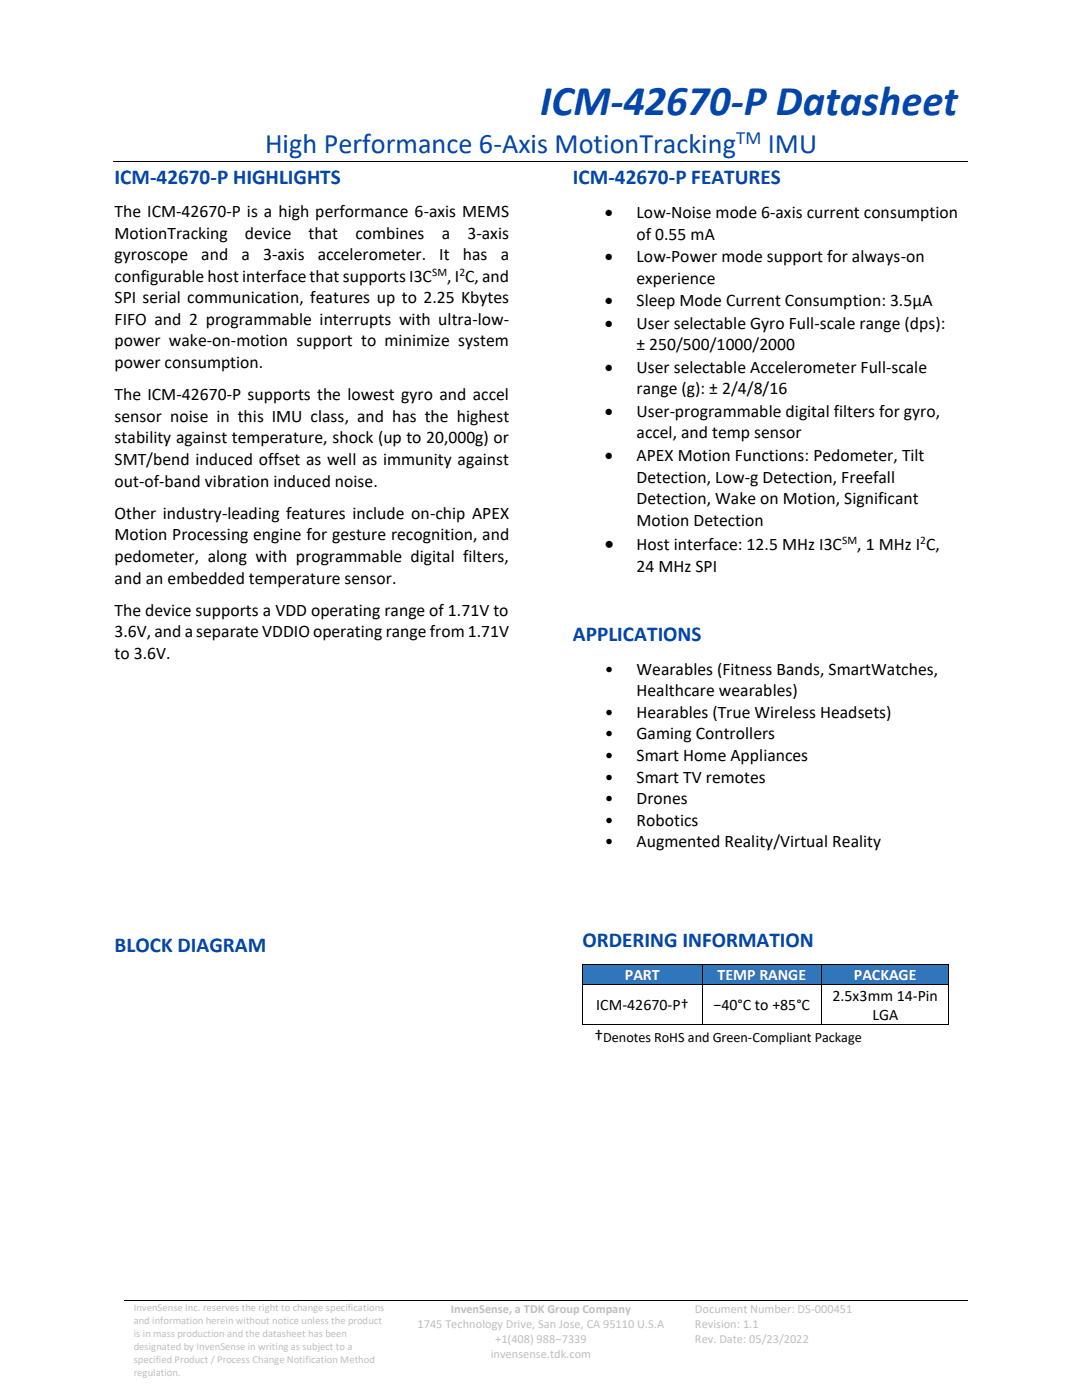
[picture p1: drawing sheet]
<svg xmlns="http://www.w3.org/2000/svg" width="216mm" height="279mm" viewBox="0 0 216 279" stroke-linecap="round" stroke-linejoin="round" font-family="sans-serif">
<defs><g id="words">
<text font-size="8.5" fill="#0046ad" x="107.8" y="22.9">ICM-42670-P Datasheet</text>
<g font-size="5.6" fill="#0046ad">
<text x="52.9" y="30.5">High Performance 6-Axis MotionTracking</text>
<text x="153.2" y="30.5">IMU</text>
</g>
<g font-size="4.2" fill="#0046ad">
<text x="22.9" y="36.7">ICM-42670-P HIGHLIGHTS</text>
<text x="114.3" y="36.7">ICM-42670-P FEATURES</text>
<text x="114.3" y="128">APPLICATIONS</text>
<text x="22.9" y="190">BLOCK DIAGRAM</text>
<text x="116.2" y="189.1">ORDERING INFORMATION</text>
</g>
<text font-size="3.9" x="120.7" y="109.8">•</text>
<text font-size="3.7" fill="#0046ad" x="146.9" y="28.7">TM</text>
<g font-size="3.5">
<text x="22.9" y="43.3">The ICM-42670-P is a high performance 6-axis MEMS</text>
<text x="22.9" y="47.6">MotionTracking</text>
<text x="48.9" y="47.6">device</text>
<text x="61.6" y="47.6">that</text>
<text x="70.9" y="47.6">combines</text>
<text x="88.1" y="47.6">a</text>
<text x="93.3" y="47.6">3-axis</text>
<text x="120.7" y="43.5">•</text>
<text x="127" y="43.5">Low-Noise mode 6-axis current consumption</text>
<text x="127" y="47.8">of 0.55 mA</text>
<text x="22.9" y="51.9">gyroscope</text>
<text x="40.2" y="51.9">and</text>
<text x="48.2" y="51.9">a</text>
<text x="52.5" y="51.9">3-axis</text>
<text x="63.4" y="51.9">accelerometer.</text>
<text x="87.7" y="51.9">It</text>
<text x="92.3" y="51.9">has</text>
<text x="99.9" y="51.9">a</text>
<text x="120.7" y="52.3">•</text>
<text x="127" y="52.3">Low-Power mode support for always-on</text>
<text x="22.9" y="56.2">configurable host interface that supports I3C</text>
<text x="89.3" y="56.2">, I C, and</text>
<text x="127" y="56.6">experience</text>
<text x="22.9" y="60.5">SPI serial communication, features up to 2.25 Kbytes</text>
<text x="22.9" y="64.9">FIFO and 2 programmable interrupts with ultra-low-</text>
<text x="120.7" y="61.1">•</text>
<text x="120.7" y="65.6">•</text>
<text x="127" y="61.1">Sleep Mode Current Consumption: 3.5µA</text>
<text x="127" y="65.6">User selectable Gyro Full-scale range (dps):</text>
<text x="22.9" y="69.1">power wake-on-motion support to minimize system</text>
<text x="127" y="69.9">± 250/500/1000/2000</text>
<text x="22.9" y="73.5">power consumption.</text>
<text x="120.7" y="74.4">•</text>
<text x="127" y="74.4">User selectable Accelerometer Full-scale</text>
<text x="22.9" y="79.9">The ICM-42670-P supports the lowest gyro and accel</text>
<text x="120.7" y="83.2">•</text>
<text x="127" y="78.7">range (g): ± 2/4/8/16</text>
<text x="127" y="83.2">User-programmable digital filters for gyro,</text>
<text x="22.9" y="84.2">sensor noise in this IMU class, and has the highest</text>
<text x="22.9" y="88.5">stability against temperature, shock (up to 20,000g) or</text>
<text x="127" y="87.5">accel, and temp sensor</text>
<text x="22.9" y="92.8">SMT/bend induced offset as well as immunity against</text>
<text x="120.7" y="92">•</text>
<text x="127" y="92">APEX Motion Functions: Pedometer, Tilt</text>
<text x="22.9" y="97.1">out-of-band vibration induced noise.</text>
<text x="127" y="96.3">Detection, Low-g Detection, Freefall</text>
<text x="127" y="100.6">Detection, Wake on Motion, Significant</text>
<text x="22.9" y="103.5">Other industry-leading features include on-chip APEX</text>
<text x="22.9" y="107.8">Motion Processing engine for gesture recognition, and</text>
<text x="127" y="104.9">Motion Detection</text>
<text x="22.9" y="112.2">pedometer, along with programmable digital filters,</text>
<text x="127" y="109.8">Host interface: 12.5 MHz I3C</text>
<text x="171.1" y="109.8">, 1 MHz I C,</text>
<text x="22.9" y="116.5">and an embedded temperature sensor.</text>
<text x="127" y="114.1">24 MHz SPI</text>
<text x="22.9" y="122.9">The device supports a VDD operating range of 1.71V to</text>
<text x="22.9" y="127.2">3.6V, and a separate VDDIO operating range from 1.71V</text>
<text x="22.9" y="131.5">to 3.6V.</text>
<text x="120.7" y="134.6">•</text>
<text x="127" y="134.6">Wearables (Fitness Bands, SmartWatches,</text>
<text x="120.7" y="143.3">•</text>
<text x="127" y="139">Healthcare wearables)</text>
<text x="127" y="143.3">Hearables (True Wireless Headsets)</text>
<text x="120.7" y="147.5">•</text>
<text x="127" y="147.5">Gaming Controllers</text>
<text x="120.7" y="151.9">•</text>
<text x="127" y="151.9">Smart Home Appliances</text>
<text x="120.7" y="156.2">•</text>
<text x="120.7" y="160.5">•</text>
<text x="127" y="156.2">Smart TV remotes</text>
<text x="127" y="160.5">Drones</text>
<text x="120.7" y="164.8">•</text>
<text x="127" y="164.8">Robotics</text>
<text x="120.7" y="169.1">•</text>
<text x="127" y="169.1">Augmented Reality/Virtual Reality</text>
<text x="118.6" y="207.9">†</text>
</g>
<g font-size="3.2" fill="#fff">
<text x="124.7" y="195.6">PART</text>
<text x="143.2" y="195.6">TEMP RANGE</text>
<text x="170.4" y="195.6">PACKAGE</text>
</g>
<g font-size="3.2">
<text x="119" y="201.7">ICM-42670-P†</text>
<text x="142.4" y="201.7">−40°C to +85°C</text>
<text x="166.1" y="199.7">2.5x3mm 14-Pin</text>
<text x="174.1" y="203.6">LGA</text>
</g>
<text font-size="2.8" x="120.4" y="207.9">Denotes RoHS and Green-Compliant Package</text>
<g font-size="2.5" fill="#bfbfbf">
<text x="89.9" y="262">InvenSense, a TDK Group Company</text>
<text x="138.7" y="262">Document Number: DS-000451</text>
<text x="83.3" y="265">1745 Technology Drive, San Jose, CA 95110 U.S.A</text>
<text x="98.8" y="268">+1(408) 988–7339</text>
<text x="138.7" y="265">Revision: 1.1</text>
<text x="138.7" y="268">Rev. Date: 05/23/2022</text>
<text x="97.9" y="271">invensense.tdk.com</text>
</g>
<g font-size="2.3">
<text x="86.3" y="55">SM</text>
<text x="91.7" y="55">2</text>
<text x="168" y="108.6">SM</text>
<text x="183.6" y="108.6">2</text>
</g>
<g font-size="2.1" fill="#bfbfbf">
<text x="26.7" y="261.7">InvenSense Inc. reserves the right to change specifications</text>
<text x="26.7" y="264.2">and information herein without notice unless the product</text>
<text x="26.7" y="266.8">is in mass production and the datasheet has been</text>
<text x="26.7" y="269.4">designated by InvenSense in writing as subject to a</text>
<text x="26.7" y="272">specified Product / Process Change Notification Method</text>
<text x="26.7" y="274.6">regulation.</text>
</g>
</g></defs>
<path d="M22.6 32.1h170.5M24.8 259.5h54.4M79.4 259.5h57.4M136.9 259.5h56.2" fill="none" stroke="#000" stroke-width=".2"/>
<g fill="#000">
<path d="M79.2 259.5h.2v.1h-.2z" fill-rule="evenodd"/>
<path d="M136.8 259.5h.1v.1h-.1z" fill-rule="evenodd"/>
</g>
<g fill="#3076bb">
<path d="M116.4 192.5h23.6v3.9h-23.6z" fill-rule="evenodd"/>
<path d="M118.2 192.5h20v3.9h-20z" fill-rule="evenodd"/>
<path d="M140.2 192.5h23.7v3.9h-23.7z" fill-rule="evenodd"/>
<path d="M142.1 192.5h19.9v3.9h-19.9z" fill-rule="evenodd"/>
<path d="M164 192.5h25.3v3.9h-25.3z" fill-rule="evenodd"/>
<path d="M165.9 192.5h21.5v3.9h-21.5z" fill-rule="evenodd"/>
</g>
<g fill="#000">
<path d="M116.2 192.3h.2v.2h-.2z" fill-rule="evenodd"/>
<path d="M116.2 192.3h.2v.2h-.2z" fill-rule="evenodd"/>
<path d="M116.2 196.4h.2v.2h-.2z" fill-rule="evenodd"/>
<path d="M140.1 192.3h.1v.2h-.1z" fill-rule="evenodd"/>
<path d="M140.1 196.4h.1v.2h-.1z" fill-rule="evenodd"/>
<path d="M163.9 192.3h.1v.2h-.1z" fill-rule="evenodd"/>
<path d="M163.9 196.4h.1v.2h-.1z" fill-rule="evenodd"/>
<path d="M189.3 192.3h.1v.2h-.1z" fill-rule="evenodd"/>
<path d="M189.3 192.3h.1v.2h-.1z" fill-rule="evenodd"/>
<path d="M189.3 196.4h.1v.2h-.1z" fill-rule="evenodd"/>
<path d="M116.2 204.4h.2v.1h-.2z" fill-rule="evenodd"/>
<path d="M116.2 204.4h.2v.1h-.2z" fill-rule="evenodd"/>
<path d="M140.1 204.4h.1v.1h-.1z" fill-rule="evenodd"/>
<path d="M163.9 204.4h.1v.1h-.1z" fill-rule="evenodd"/>
<path d="M189.3 204.4h.1v.1h-.1z" fill-rule="evenodd"/>
<path d="M189.3 204.4h.1v.1h-.1z" fill-rule="evenodd"/>
</g>
<g fill="none" stroke="#000" stroke-width=".2">
<path d="M116.3 192.5v3.9M116.3 196.6v7.8M116.4 192.4h23.7M116.4 196.5h23.7M140.1 192.5v3.9M140.1 196.6v7.8M140.2 192.4h23.7M140.2 196.5h23.7M163.9 192.5v3.9M163.9 196.6v7.8M164 192.4h25.3M164 196.5h25.3"/>
<path d="M189.3 192.5v3.9M189.3 196.6v7.8M116.4 204.5h23.7M140.2 204.5h23.7M164 204.5h25.3"/>
</g>
<use href="#words"/>
</svg>
